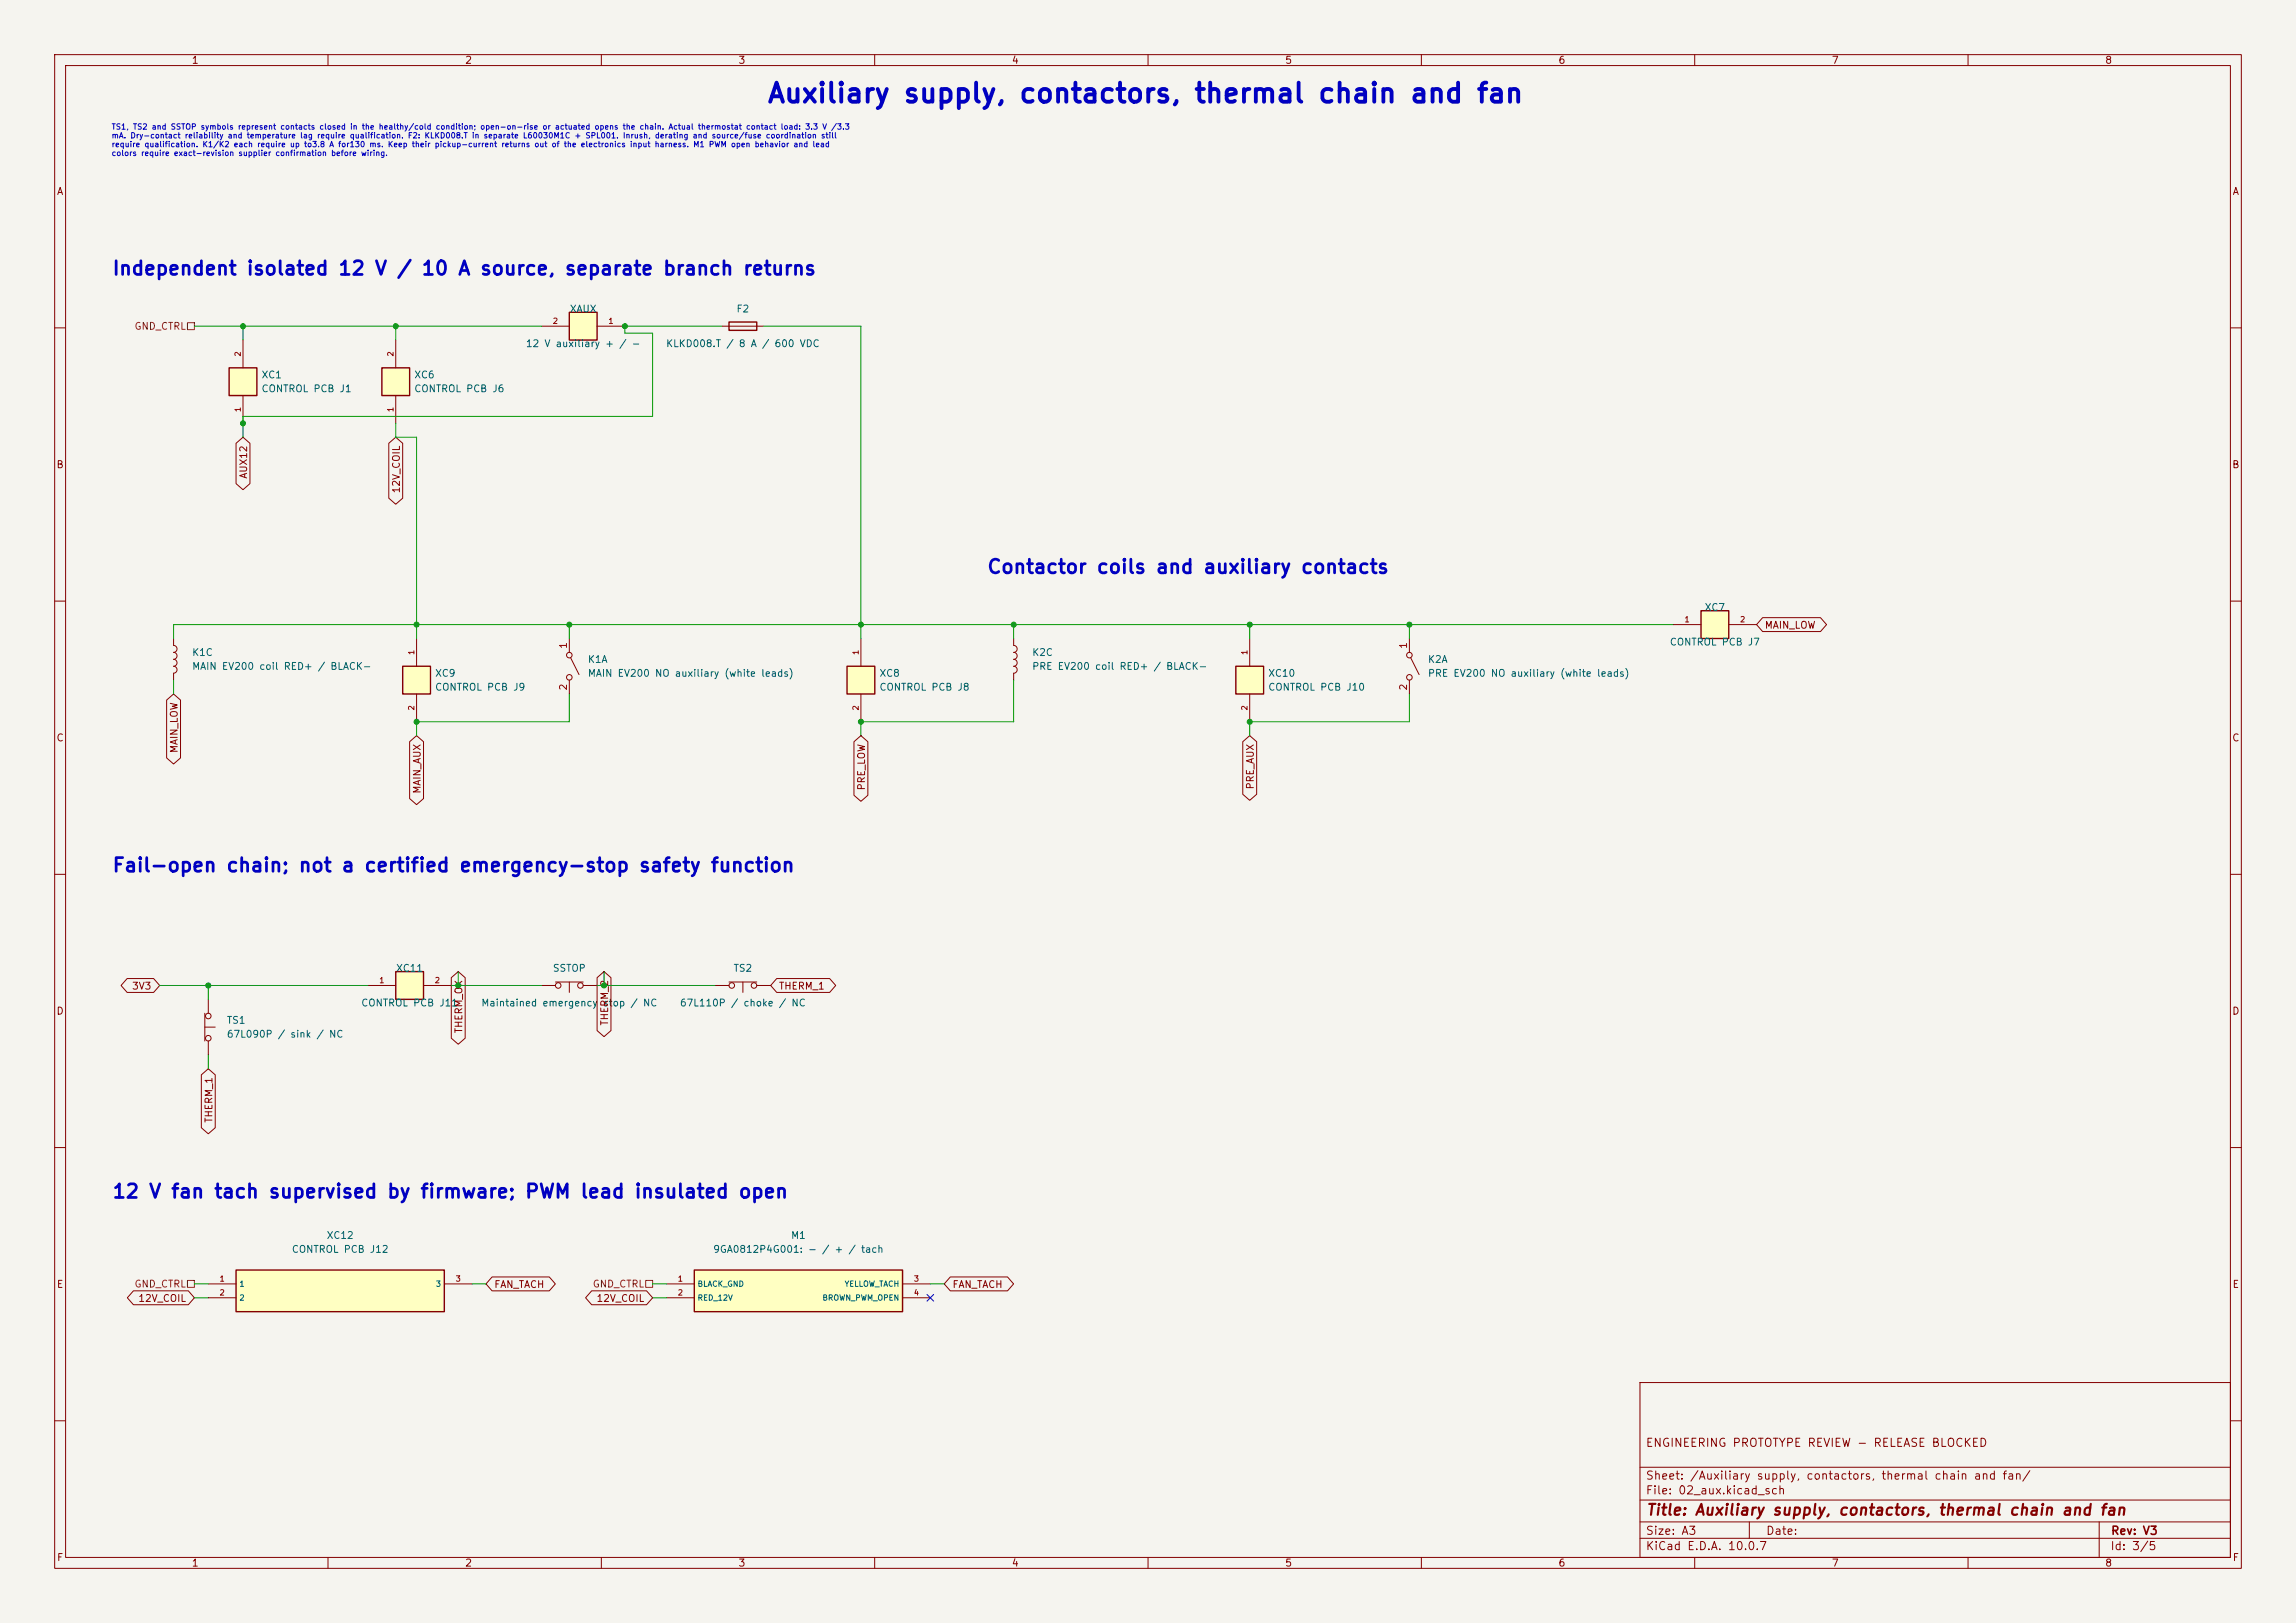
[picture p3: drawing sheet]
<svg xmlns="http://www.w3.org/2000/svg" width="420mm" height="297mm" viewBox="0 0 420 297" stroke-linecap="round" stroke-linejoin="round" font-family="sans-serif">
<defs><g id="words">
<text font-size="3.5" fill="#0000c2" x="140.2" y="19.7">Auxiliary supply, contactors, thermal chain and fan</text>
<g font-size="2.5" fill="#0000c2">
<text x="20.4" y="51">Independent isolated 12 V / 10 A source, separate branch returns</text>
<text x="180.4" y="105.6">Contactor coils and auxiliary contacts</text>
<text x="20.4" y="160.2">Fail-open chain; not a certified emergency-stop safety function</text>
<text x="20.4" y="219.9">12 V fan tach supervised by firmware; PWM lead insulated open</text>
</g>
<text font-size="2" fill="#840000" x="301" y="277.8">Title: Auxiliary supply, contactors, thermal chain and fan</text>
<g font-size="1.5" fill="#840000">
<text x="300.9" y="265.1">ENGINEERING PROTOTYPE REVIEW - RELEASE BLOCKED</text>
<text x="300.9" y="273.8">File: 02_aux.kicad_sch</text>
<text x="300.9" y="271.1">Sheet: /Auxiliary supply, contactors, thermal chain and fan/</text>
<text x="300.9" y="281.2">Size: A3</text>
<text x="322.9" y="281.2">Date:</text>
<text x="386" y="281.2">Rev: V3</text>
<text x="300.9" y="284">KiCad E.D.A. 10.0.7</text>
<text x="385.9" y="284">Id: 3/5</text>
</g>
<g font-size="1.3" fill="#840000">
<text x="35" y="12">1</text>
<text x="85" y="12">2</text>
<text x="135" y="12">3</text>
<text x="185" y="12">4</text>
<text x="235" y="12">5</text>
<text x="285" y="12">6</text>
<text x="335" y="12">7</text>
<text x="385" y="12">8</text>
<text x="10.3" y="36">A</text>
<text x="408.3" y="36">A</text>
<text x="10.2" y="86">B</text>
<text x="45.5" y="87.7" transform="rotate(-90 45.5 87.7)">AUX12</text>
<text x="408.2" y="86">B</text>
<text x="73.4" y="90.4" transform="rotate(-90 73.4 90.4)">12V_COIL</text>
<text x="322.7" y="115.4">MAIN_LOW</text>
<text x="10.2" y="136">C</text>
<text x="32.8" y="137.9" transform="rotate(-90 32.8 137.9)">MAIN_LOW</text>
<text x="408.2" y="136">C</text>
<text x="77.3" y="145.3" transform="rotate(-90 77.3 145.3)">MAIN_AUX</text>
<text x="158.5" y="144.7" transform="rotate(-90 158.5 144.7)">PRE_LOW</text>
<text x="229.7" y="144.6" transform="rotate(-90 229.7 144.6)">PRE_AUX</text>
<text x="10.2" y="186">D</text>
<text x="24" y="181.4">3V3</text>
<text x="142.4" y="181.4">THERM_1</text>
<text x="408.2" y="186">D</text>
<text x="84.9" y="189.2" transform="rotate(-90 84.9 189.2)">THERM_OK</text>
<text x="111.5" y="187.8" transform="rotate(-90 111.5 187.8)">THERM_2</text>
<text x="39.2" y="205.6" transform="rotate(-90 39.2 205.6)">THERM_1</text>
<text x="10.3" y="236">E</text>
<text x="25.2" y="238.5">12V_COIL</text>
<text x="90.3" y="236">FAN_TACH</text>
<text x="109" y="238.5">12V_COIL</text>
<text x="174.1" y="236">FAN_TACH</text>
<text x="408.3" y="236">E</text>
<text x="10.3" y="286">F</text>
<text x="35" y="287">1</text>
<text x="85" y="287">2</text>
<text x="135" y="287">3</text>
<text x="185" y="287">4</text>
<text x="235" y="287">5</text>
<text x="285" y="287">6</text>
<text x="335" y="287">7</text>
<text x="385" y="287">8</text>
<text x="408.3" y="286">F</text>
</g>
<g font-size="1.3" fill="#006464">
<text x="104.1" y="57.5">XAUX</text>
<text x="134.6" y="57.5">F2</text>
<text x="96.1" y="63.8">12 V auxiliary + / -</text>
<text x="121.7" y="63.8">KLKD008.T / 8 A / 600 VDC</text>
<text x="47.7" y="69.5">XC1</text>
<text x="75.7" y="69.5">XC6</text>
<text x="47.7" y="72.1">CONTROL PCB J1</text>
<text x="75.7" y="72.1">CONTROL PCB J6</text>
<text x="311.7" y="112.1">XC7</text>
<text x="305.3" y="118.4">CONTROL PCB J7</text>
<text x="35" y="120.3">K1C</text>
<text x="35" y="122.9">MAIN EV200 coil RED+ / BLACK-</text>
<text x="79.5" y="124.2">XC9</text>
<text x="107.4" y="121.6">K1A</text>
<text x="107.4" y="124.2">MAIN EV200 NO auxiliary (white leads)</text>
<text x="160.8" y="124.2">XC8</text>
<text x="188.7" y="120.3">K2C</text>
<text x="188.7" y="122.9">PRE EV200 coil RED+ / BLACK-</text>
<text x="231.9" y="124.2">XC10</text>
<text x="261.1" y="121.6">K2A</text>
<text x="261.1" y="124.2">PRE EV200 NO auxiliary (white leads)</text>
<text x="79.5" y="126.7">CONTROL PCB J9</text>
<text x="160.8" y="126.7">CONTROL PCB J8</text>
<text x="231.9" y="126.7">CONTROL PCB J10</text>
<text x="72.4" y="178.1">XC11</text>
<text x="101" y="178.1">SSTOP</text>
<text x="134.1" y="178.1">TS2</text>
<text x="66" y="184.5">CONTROL PCB J11</text>
<text x="87.9" y="184.5">Maintained emergency</text>
<text x="110.2" y="184.5">stop / NC</text>
<text x="124.3" y="184.5">67L110P / choke / NC</text>
<text x="41.4" y="187.7">TS1</text>
<text x="41.4" y="190.2">67L090P / sink / NC</text>
<text x="59.7" y="227">XC12</text>
<text x="144.6" y="227">M1</text>
<text x="53.3" y="229.6">CONTROL PCB J12</text>
<text x="130.4" y="229.6">9GA0812P4G001: - / + / tach</text>
</g>
<g font-size="1.3" fill="#725600">
<text x="24.5" y="60.7">GND_CTRL</text>
<text x="24.5" y="235.9">GND_CTRL</text>
<text x="108.3" y="235.9">GND_CTRL</text>
</g>
<g font-size="1.3" fill="#a90000">
<text x="104" y="118.8" transform="rotate(-90 104 118.8)">1</text>
<text x="257.7" y="118.8" transform="rotate(-90 257.7 118.8)">1</text>
<text x="104" y="126.5" transform="rotate(-90 104 126.5)">2</text>
<text x="257.7" y="126.5" transform="rotate(-90 257.7 126.5)">2</text>
</g>
<g font-size="1" fill="#0000c2">
<text x="20.3" y="24">TS1, TS2 and SSTOP symbols represent contacts closed in the healthy/cold condition; open-on-rise or actuated opens the chain. Actual thermostat contact load: 3.3 V /3.3</text>
<text x="20.3" y="25.6">mA. Dry-contact reliability and temperature lag require qualification. F2: KLKD008.T in separate L60030M1C + SPL001. Inrush, derating and source/fuse coordination still</text>
<text x="20.3" y="27.2">require qualification. K1/K2 each require up to3.8 A for130 ms. Keep their pickup-current returns out of the electronics input harness. M1 PWM open behavior and lead</text>
<text x="20.3" y="28.8">colors require exact-revision supplier confirmation before wiring.</text>
</g>
<g font-size="1" fill="#a90000">
<text x="101" y="59.5">2</text>
<text x="111.2" y="59.5">1</text>
<text x="44.3" y="65.3" transform="rotate(-90 44.3 65.3)">2</text>
<text x="72.2" y="65.3" transform="rotate(-90 72.2 65.3)">2</text>
<text x="44.3" y="75.5" transform="rotate(-90 44.3 75.5)">1</text>
<text x="72.2" y="75.5" transform="rotate(-90 72.2 75.5)">1</text>
<text x="76" y="120" transform="rotate(-90 76 120)">1</text>
<text x="157.3" y="120" transform="rotate(-90 157.3 120)">1</text>
<text x="228.4" y="120" transform="rotate(-90 228.4 120)">1</text>
<text x="308" y="114.1">1</text>
<text x="318.2" y="114.1">2</text>
<text x="76" y="130.1" transform="rotate(-90 76 130.1)">2</text>
<text x="157.3" y="130.1" transform="rotate(-90 157.3 130.1)">2</text>
<text x="228.4" y="130.1" transform="rotate(-90 228.4 130.1)">2</text>
<text x="69.3" y="180.2">1</text>
<text x="79.4" y="180.2">2</text>
<text x="40.1" y="234.8">1</text>
<text x="40.1" y="237.3">2</text>
<text x="83.2" y="234.8">3</text>
<text x="123.9" y="234.8">1</text>
<text x="123.9" y="237.3">2</text>
<text x="167.1" y="234.8">3</text>
<text x="167.1" y="237.3">4</text>
</g>
<g font-size="1" fill="#006464">
<text x="43.7" y="235.7">1</text>
<text x="43.7" y="238.2">2</text>
<text x="79.6" y="235.7">3</text>
<text x="127.5" y="235.7">BLACK_GND</text>
<text x="127.5" y="238.2">RED_12V</text>
<text x="150.3" y="238.2">BROWN_PWM_OPEN</text>
<text x="154.4" y="235.7">YELLOW_TACH</text>
</g>
</g></defs>
<path d="M0 0h420v297h-420z" fill="#f5f4ef" stroke="#f5f4ef" stroke-width=".18"/>
<g fill="none" stroke="#840000" stroke-width=".18">
<path d="M10 10h400v277h-400zM12 12h396v273h-396zM60 10v2M110 10v2M160 10v2M210 10v2M260 10v2M310 10v2M360 10v2M10 60h2M408 60h2M10 110h2"/>
<path d="M408 110h2M10 160h2M408 160h2M10 210h2M408 210h2M300 253h108v32h-108zM10 260h2M300 278.5h108M300 274.5h108M300 268.5h108M320 278.5v3M384 278.5v6.5"/>
<path d="M408 260h2M60 285v2M110 285v2M160 285v2M210 285v2M260 285v2M300 281.5h108M310 285v2M360 285v2"/>
</g>
<path d="M311.1 111.8h5.1v5h-5.1z" fill="#ffffc2"/>
<path d="M311.1 111.8h5.1v5h-5.1z" fill="none" stroke="#840000" stroke-width=".25"/>
<path d="M31.7 116.8v1.3a.64 .64 0 0 1 .7 .6 .64 .64 0 0 1-.7 .7 .64 .64 0 0 1 .7 .6 .64 .64 0 0 1-.7 .7 .64 .64 0 0 1 .7 .6 .64 .64 0 0 1-.7 .6 .64 .64 0 0 1 .7 .7 .64 .64 0 0 1-.7 .6v1.3M306.1 114.3h5M316.2 114.3h5.1" fill="none" stroke="#840000" stroke-width=".18"/>
<path d="M69.8 67.3h5.1v5.1h-5.1z" fill="#ffffc2"/>
<path d="M69.8 67.3h5.1v5.1h-5.1z" fill="none" stroke="#840000" stroke-width=".25"/>
<path d="M72.4 62.2v5.1M72.4 72.4v5.1" fill="none" stroke="#840000" stroke-width=".18"/>
<path d="M41.9 67.3h5.1v5.1h-5.1z" fill="#ffffc2"/>
<path d="M41.9 67.3h5.1v5.1h-5.1z" fill="none" stroke="#840000" stroke-width=".25"/>
<path d="M44.4 62.2v5.1M44.4 72.4v5.1" fill="none" stroke="#840000" stroke-width=".18"/>
<path d="M226.1 121.9h5v5.1h-5z" fill="#ffffc2"/>
<path d="M133.3 58.9h5.1v1.6h-5.1zM226.1 121.9h5v5.1h-5z" fill="none" stroke="#840000" stroke-width=".25"/>
<path d="M132.1 59.7h7.6M228.6 116.8v5.1M228.6 127v5.1" fill="none" stroke="#840000" stroke-width=".18"/>
<path d="M104.1 57.2h5.1v5h-5.1z" fill="#ffffc2"/>
<path d="M104.1 57.2h5.1v5h-5.1z" fill="none" stroke="#840000" stroke-width=".25"/>
<g fill="none" stroke="#840000" stroke-width=".18">
<path d="M99.1 59.7h5M109.2 59.7h5.1M185.4 116.8v1.3a.64 .64 0 0 1 .7 .6 .64 .64 0 0 1-.7 .7 .64 .64 0 0 1 .7 .6 .64 .64 0 0 1-.7 .7 .64 .64 0 0 1 .7 .6 .64 .64 0 0 1-.7 .6 .64 .64 0 0 1 .7 .7 .64 .64 0 0 1-.7 .6v1.3M257.8 116.8v2.6M257.8 124.5v2.5M258.1 120.4l1.5 3M37.5 185.4v5.1M37.5 188h1.9M38.1 182.9v2.5M38.1 190.5v2.5"/>
<circle cx="257.8" cy="119.9" r=".51"/>
<circle cx="257.8" cy="124" r=".51"/>
<circle cx="38.1" cy="190" r=".51"/>
<circle cx="38.1" cy="185.9" r=".51"/>
</g>
<path d="M43.2 232.4h38.1v7.6h-38.1z" fill="#ffffc2"/>
<path d="M43.2 232.4h38.1v7.6h-38.1z" fill="none" stroke="#840000" stroke-width=".25"/>
<path d="M38.1 234.9h5.1M38.1 237.5h5.1M81.3 234.9h5.1" fill="none" stroke="#840000" stroke-width=".18"/>
<path d="M72.4 177.8h5.1v5.1h-5.1z" fill="#ffffc2"/>
<path d="M72.4 177.8h5.1v5.1h-5.1z" fill="none" stroke="#840000" stroke-width=".25"/>
<g fill="none" stroke="#840000" stroke-width=".18">
<path d="M101.6 179.7h5.1M104.1 179.7v1.9M133.3 179.7h5.1M135.9 179.7v1.9M67.3 180.3h5.1M77.5 180.3h5M99.1 180.3h2.5M106.7 180.3h2.5M130.8 180.3h2.5M138.4 180.3h2.6"/>
<circle cx="102.1" cy="180.3" r=".51"/>
<circle cx="106.2" cy="180.3" r=".51"/>
<circle cx="133.9" cy="180.3" r=".51"/>
<circle cx="137.9" cy="180.3" r=".51"/>
</g>
<path d="M154.9 121.9h5.1v5.1h-5.1z" fill="#ffffc2"/>
<path d="M154.9 121.9h5.1v5.1h-5.1z" fill="none" stroke="#840000" stroke-width=".25"/>
<path d="M157.5 116.8v5.1M157.5 127v5.1" fill="none" stroke="#840000" stroke-width=".18"/>
<path d="M73.7 121.9h5v5.1h-5z" fill="#ffffc2"/>
<path d="M73.7 121.9h5v5.1h-5z" fill="none" stroke="#840000" stroke-width=".25"/>
<g fill="none" stroke="#840000" stroke-width=".18">
<path d="M76.2 116.8v5.1M104.1 116.8v2.6M76.2 127v5.1M104.1 124.5v2.5M104.4 120.4l1.5 3"/>
<circle cx="104.1" cy="119.9" r=".51"/>
<circle cx="104.1" cy="124" r=".51"/>
</g>
<path d="M127 232.4h38.1v7.6h-38.1z" fill="#ffffc2"/>
<path d="M127 232.4h38.1v7.6h-38.1z" fill="none" stroke="#840000" stroke-width=".25"/>
<g fill="none" stroke="#840000" stroke-width=".18">
<path d="M43.2 81.1l1.2-1.1 1.3 1.1v7.4l-1.3 1.1-1.2-1.1zM71.1 81.1l1.3-1.1 1.3 1.1v10.1l-1.3 1.1-1.3-1.1zM322.4 113h10.6l1.1 1.3-1.1 1.3h-10.6l-1.1-1.3zM30.5 128.1l1.2-1.1 1.3 1.1v10.6l-1.3 1.1-1.2-1.1zM74.9 135.7l1.3-1.1 1.3 1.1v10.4l-1.3 1.1-1.3-1.1zM156.2 135.7l1.3-1.1 1.3 1.1v9.8l-1.3 1.1-1.3-1.1zM227.3 135.7l1.3-1.1 1.3 1.1v9.7l-1.3 1.1-1.3-1.1zM23.3 179.1h4.8l1.1 1.2-1.1 1.3h-4.8l-1.2-1.3zM82.5 178.9l1.3-1.1 1.3 1.1v11.1l-1.3 1.1-1.3-1.1zM109.2 178.9l1.3-1.1 1.3 1.1v9.7l-1.3 1.1-1.3-1.1zM142.1 179.1h9.7l1.1 1.2-1.1 1.3h-9.7l-1.1-1.3zM36.8 196.7l1.3-1.1 1.3 1.1v9.7l-1.3 1.1-1.3-1.1z"/>
<path d="M24.4 236.2h10l1.2 1.3-1.2 1.3h-10l-1.1-1.3zM90 233.7h10.5l1.1 1.2-1.1 1.3h-10.5l-1.1-1.3zM108.2 236.2h10.1l1.1 1.3-1.1 1.3h-10.1l-1.1-1.3zM121.9 234.9h5.1M121.9 237.5h5.1M165.1 234.9h5.1M165.1 237.5h5.1M173.8 233.7h10.5l1.1 1.2-1.1 1.3h-10.5l-1.1-1.3z"/>
</g>
<path d="M34.3 59.1h1.3v1.2h-1.3zM34.3 234.3h1.3v1.3h-1.3zM118.1 234.3h1.3v1.3h-1.3z" fill="none" stroke="#725600" stroke-width=".18"/>
<g fill="none" stroke="#009600" stroke-width=".18">
<path d="M35.6 59.7h63.5M44.4 59.7v2.5M72.4 59.7v2.5M132.1 59.7h-17.8v1.3h5.1v15.2h-75v3.8M139.7 59.7h17.8v57.1M72.4 77.5v2.5h3.8v36.8M104.1 114.3v2.5M185.4 114.3v2.5M228.6 114.3v2.5M257.8 114.3v2.5M306.1 114.3h-274.4v2.5M31.7 124.5v2.5"/>
<path d="M104.1 127v5.1h-27.9v2.5M185.4 124.5v7.6h-27.9v2.5M257.8 127v5.1h-29.2v2.5M83.8 177.8v2.5M110.5 177.8v2.5M29.2 180.3h38.1M38.1 180.3v2.6M38.1 193v2.6M82.5 180.3h16.6M109.2 180.3h21.6M35.6 234.9h2.5M35.6 237.5h2.5"/>
<path d="M86.4 234.9h2.5M119.4 234.9h2.5M119.4 237.5h2.5M170.2 234.9h2.5"/>
</g>
<path d="M169.6 236.9l1.2 1.2M170.8 236.9l-1.2 1.2" fill="none" stroke="#000084" stroke-width=".18"/>
<g fill="#009600" stroke="#009600" stroke-width=".18">
<circle cx="228.6" cy="132.1" r=".46"/>
<circle cx="157.5" cy="114.3" r=".46"/>
<circle cx="257.8" cy="114.3" r=".46"/>
<circle cx="185.4" cy="114.3" r=".46"/>
<circle cx="228.6" cy="114.3" r=".46"/>
<circle cx="44.4" cy="59.7" r=".46"/>
<circle cx="72.4" cy="59.7" r=".46"/>
<circle cx="76.2" cy="114.3" r=".46"/>
<circle cx="44.4" cy="77.5" r=".46"/>
<circle cx="104.1" cy="114.3" r=".46"/>
<circle cx="114.3" cy="59.7" r=".46"/>
<circle cx="76.2" cy="132.1" r=".46"/>
<circle cx="38.1" cy="180.3" r=".46"/>
<circle cx="83.8" cy="180.3" r=".46"/>
<circle cx="110.5" cy="180.3" r=".46"/>
<circle cx="157.5" cy="132.1" r=".46"/>
</g>
<use href="#words"/>
</svg>
